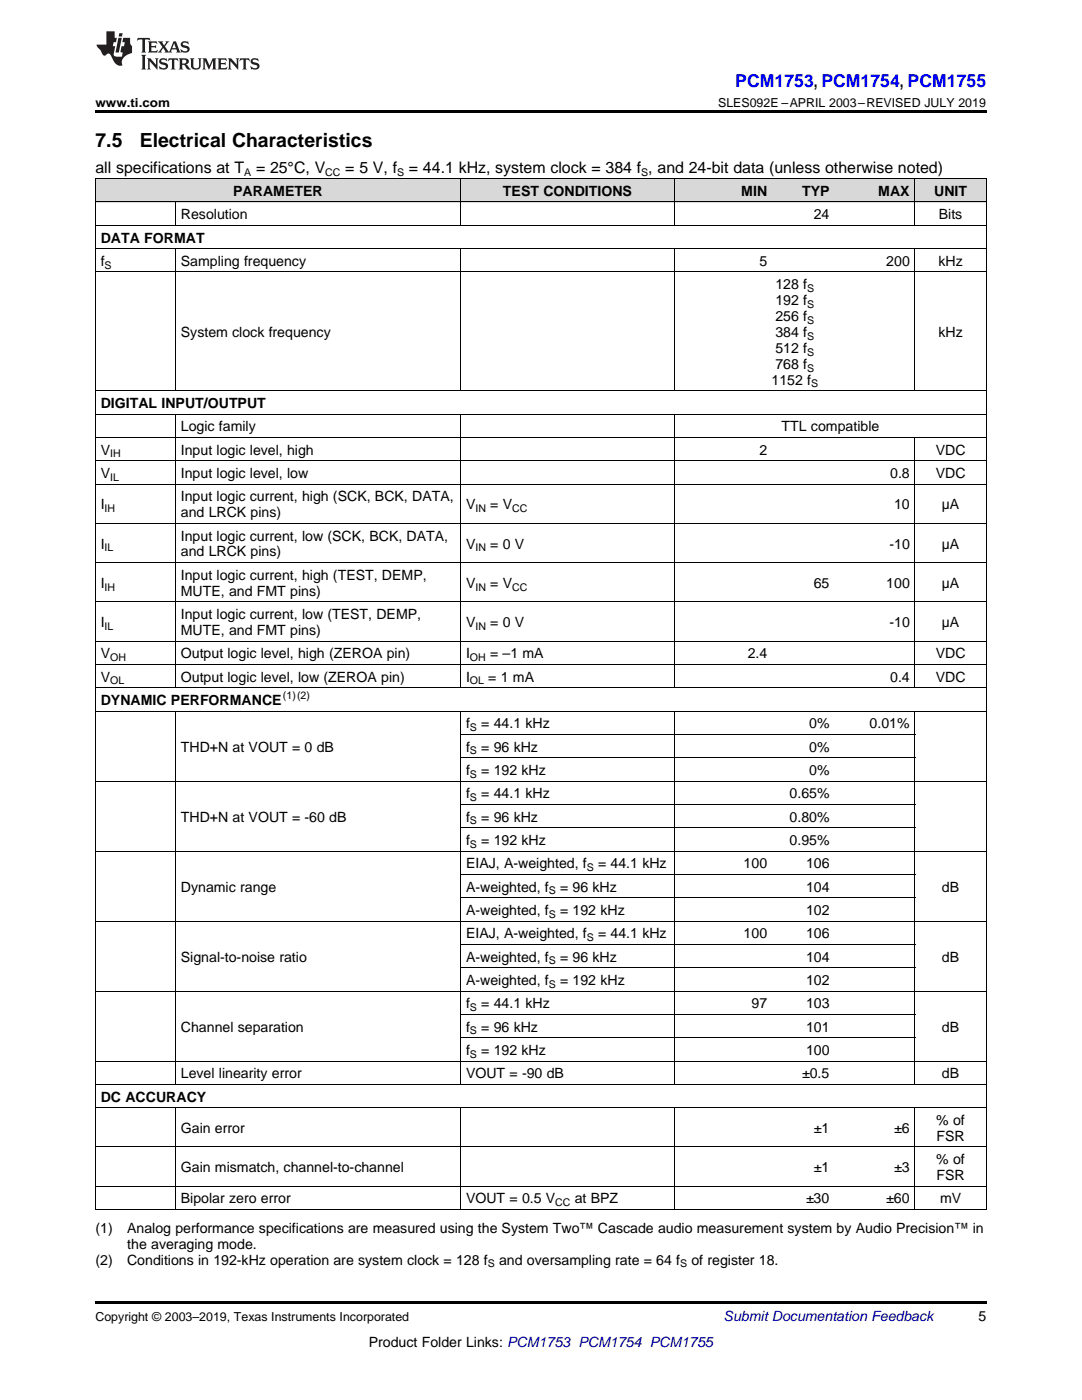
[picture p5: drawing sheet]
<svg xmlns="http://www.w3.org/2000/svg" width="216mm" height="279mm" viewBox="0 0 216 279" stroke-linecap="round" stroke-linejoin="round" font-family="sans-serif">
<defs><g id="words">
<g font-size="3.9">
<text x="19" y="29.3">7.5</text>
<text x="27.9" y="29.3">Electrical Characteristics</text>
</g>
<text font-size="3.5" fill="#00f" x="146.7" y="17.3">PCM1753, PCM1754, PCM1755</text>
<g font-size="3.2">
<text x="19" y="34.4">all specifications at T</text>
<text x="51.1" y="34.4">= 25°C, V</text>
<text x="68.9" y="34.4">= 5 V, f</text>
<text x="81.6" y="34.4">= 44.1 kHz, system clock = 384 f , and 24-bit data (unless otherwise noted)</text>
</g>
<g font-size="2.8">
<text x="46.5" y="39.1">PARAMETER</text>
<text x="100.4" y="39.1">TEST CONDITIONS</text>
<text x="147.9" y="39.1">MIN</text>
<text x="160.1" y="39.1">TYP</text>
<text x="175.3" y="39.1">MAX</text>
<text x="186.4" y="39.1">UNIT</text>
<text x="36.1" y="43.7">Resolution</text>
<text x="162.4" y="43.7">24</text>
<text x="187.3" y="43.7">Bits</text>
<text x="20.1" y="48.4">DATA FORMAT</text>
<text x="20.1" y="53.1">f</text>
<text x="36.1" y="53.1">Sampling frequency</text>
<text x="151.5" y="53.1">5</text>
<text x="176.8" y="53.1">200</text>
<text x="187.3" y="53.1">kHz</text>
<text x="154.7" y="57.7">128 f</text>
<text x="154.7" y="60.9">192 f</text>
<text x="154.7" y="64.1">256 f</text>
<text x="36.1" y="67.2">System clock frequency</text>
<text x="154.7" y="67.2">384 f</text>
<text x="154.7" y="70.4">512 f</text>
<text x="187.3" y="67.2">kHz</text>
<text x="154" y="76.8">1152 f</text>
<text x="154.7" y="73.6">768 f</text>
<text x="20.1" y="81.4">DIGITAL INPUT/OUTPUT</text>
<text x="36.1" y="86.1">Logic family</text>
<text x="156" y="86.1">TTL compatible</text>
<text x="20.1" y="90.7">V</text>
<text x="20.1" y="95.4">V</text>
<text x="36.1" y="90.7">Input logic level, high</text>
<text x="36.1" y="95.4">Input logic level, low</text>
<text x="151.5" y="90.7">2</text>
<text x="177.6" y="95.4">0.8</text>
<text x="186.7" y="90.7">VDC</text>
<text x="186.7" y="95.4">VDC</text>
<text x="20.1" y="101.6">I</text>
<text x="36.1" y="100">Input logic current, high (SCK, BCK, DATA,</text>
<text x="93" y="101.6">V</text>
<text x="97.8" y="101.6">= V</text>
<text x="178.4" y="101.6">10</text>
<text x="187.9" y="101.6">µA</text>
<text x="36.1" y="103.2">and LRCK pins)</text>
<text x="36.1" y="107.9">Input logic current, low (SCK, BCK, DATA,</text>
<text x="20.1" y="109.5">I</text>
<text x="36.1" y="111.1">and LRCK pins)</text>
<text x="93" y="109.5">V</text>
<text x="97.8" y="109.5">= 0 V</text>
<text x="177.5" y="109.5">-10</text>
<text x="187.9" y="109.5">µA</text>
<text x="20.1" y="117.3">I</text>
<text x="36.1" y="115.7">Input logic current, high (TEST, DEMP,</text>
<text x="36.1" y="118.9">MUTE, and FMT pins)</text>
<text x="93" y="117.3">V</text>
<text x="97.8" y="117.3">= V</text>
<text x="162.4" y="117.3">65</text>
<text x="176.8" y="117.3">100</text>
<text x="187.9" y="117.3">µA</text>
<text x="20.1" y="125.1">I</text>
<text x="36.1" y="123.5">Input logic current, low (TEST, DEMP,</text>
<text x="93" y="125.1">V</text>
<text x="97.8" y="125.1">= 0 V</text>
<text x="177.5" y="125.1">-10</text>
<text x="187.9" y="125.1">µA</text>
<text x="20.1" y="131.4">V</text>
<text x="36.1" y="126.7">MUTE, and FMT pins)</text>
<text x="36.1" y="131.4">Output logic level, high (ZEROA pin)</text>
<text x="93" y="131.4">I</text>
<text x="97.8" y="131.4">= –1 mA</text>
<text x="149.2" y="131.4">2.4</text>
<text x="186.7" y="131.4">VDC</text>
<text x="20.1" y="136">V</text>
<text x="36.1" y="136">Output logic level, low (ZEROA pin)</text>
<text x="93" y="136">I</text>
<text x="97.4" y="136">= 1 mA</text>
<text x="177.6" y="136">0.4</text>
<text x="186.7" y="136">VDC</text>
<text x="20.1" y="140.7">DYNAMIC PERFORMANCE</text>
<text x="93" y="145.3">f</text>
<text x="96" y="145.3">= 44.1 kHz</text>
<text x="161.5" y="145.3">0%</text>
<text x="173.5" y="145.3">0.01%</text>
<text x="36.1" y="150">THD+N at VOUT = 0 dB</text>
<text x="93" y="150">f</text>
<text x="93" y="154.7">f</text>
<text x="96" y="150">= 96 kHz</text>
<text x="96" y="154.7">= 192 kHz</text>
<text x="161.5" y="150">0%</text>
<text x="161.5" y="154.7">0%</text>
<text x="93" y="159.3">f</text>
<text x="96" y="159.3">= 44.1 kHz</text>
<text x="157.6" y="159.3">0.65%</text>
<text x="36.1" y="164">THD+N at VOUT = -60 dB</text>
<text x="93" y="164">f</text>
<text x="96" y="164">= 96 kHz</text>
<text x="157.6" y="164">0.80%</text>
<text x="93" y="168.6">f</text>
<text x="93" y="173.3">EIAJ, A-weighted, f</text>
<text x="96" y="168.6">= 192 kHz</text>
<text x="119.3" y="173.3">= 44.1 kHz</text>
<text x="148.4" y="173.3">100</text>
<text x="157.6" y="168.6">0.95%</text>
<text x="160.8" y="173.3">106</text>
<text x="36.1" y="177.9">Dynamic range</text>
<text x="93" y="177.9">A-weighted, f</text>
<text x="111.8" y="177.9">= 96 kHz</text>
<text x="160.8" y="177.9">104</text>
<text x="188" y="177.9">dB</text>
<text x="93" y="182.6">A-weighted, f</text>
<text x="111.8" y="182.6">= 192 kHz</text>
<text x="160.8" y="182.6">102</text>
<text x="36.1" y="191.9">Signal-to-noise ratio</text>
<text x="93" y="187.3">EIAJ, A-weighted, f</text>
<text x="93" y="191.9">A-weighted, f</text>
<text x="111.8" y="191.9">= 96 kHz</text>
<text x="119.3" y="187.3">= 44.1 kHz</text>
<text x="148.4" y="187.3">100</text>
<text x="160.8" y="187.3">106</text>
<text x="160.8" y="191.9">104</text>
<text x="188" y="191.9">dB</text>
<text x="93" y="196.6">A-weighted, f</text>
<text x="111.8" y="196.6">= 192 kHz</text>
<text x="160.8" y="196.6">102</text>
<text x="93" y="201.2">f</text>
<text x="96" y="201.2">= 44.1 kHz</text>
<text x="150" y="201.2">97</text>
<text x="160.8" y="201.2">103</text>
<text x="36.1" y="205.9">Channel separation</text>
<text x="93" y="205.9">f</text>
<text x="96" y="205.9">= 96 kHz</text>
<text x="160.8" y="205.9">101</text>
<text x="188" y="205.9">dB</text>
<text x="36.1" y="215.2">Level linearity error</text>
<text x="93" y="210.5">f</text>
<text x="93" y="215.2">VOUT = -90 dB</text>
<text x="96" y="210.5">= 192 kHz</text>
<text x="160.1" y="215.2">±0.5</text>
<text x="160.8" y="210.5">100</text>
<text x="188" y="215.2">dB</text>
<text x="20.1" y="219.9">DC ACCURACY</text>
<text x="36.1" y="226.1">Gain error</text>
<text x="162.4" y="226.1">±1</text>
<text x="178.4" y="226.1">±6</text>
<text x="186.8" y="224.5">% of</text>
<text x="186.9" y="227.7">FSR</text>
<text x="36.1" y="233.9">Gain mismatch, channel-to-channel</text>
<text x="162.4" y="233.9">±1</text>
<text x="178.4" y="233.9">±3</text>
<text x="186.8" y="232.3">% of</text>
<text x="186.9" y="235.5">FSR</text>
<text x="36.1" y="240.2">Bipolar zero error</text>
<text x="93" y="240.2">VOUT = 0.5 V</text>
<text x="114.7" y="240.2">at BPZ</text>
<text x="160.8" y="240.2">±30</text>
<text x="176.8" y="240.2">±60</text>
<text x="187.6" y="240.2">mV</text>
<text x="19" y="246">(1)</text>
<text x="25.4" y="246">Analog performance specifications are measured using the System Two™ Cascade audio measurement system by Audio Precision™ in</text>
<text x="25.4" y="249.2">the averaging mode.</text>
<text x="19" y="252.4">(2)</text>
<text x="25.4" y="252.4">Conditions in 192-kHz operation are system clock = 128 f</text>
<text x="99.6" y="252.4">and oversampling rate = 64 f</text>
<text x="138" y="252.4">of register 18.</text>
<text x="195.3" y="263.6">5</text>
<text x="73.6" y="268.9">Product Folder Links: PCM1753 PCM1754 PCM1755</text>
</g>
<text font-size="2.8" fill="#0000c8" x="144.4" y="263.6">Submit Documentation Feedback</text>
<g font-size="2.5">
<text x="19" y="21.4">www.ti.com</text>
<text x="143.3" y="21.4">SLES092E –APRIL 2003–REVISED JULY 2019</text>
<text x="19" y="263.6">Copyright © 2003–2019, Texas Instruments Incorporated</text>
</g>
<g font-size="2.1">
<text x="48.7" y="35.1">A</text>
<text x="64.9" y="35.1">CC</text>
<text x="79.2" y="35.1">S</text>
<text x="128" y="35.1">S</text>
<text x="20.9" y="53.6">S</text>
<text x="161" y="58.3">S</text>
<text x="161" y="61.5">S</text>
<text x="161" y="64.6">S</text>
<text x="161" y="67.8">S</text>
<text x="161" y="71">S</text>
<text x="161" y="74.2">S</text>
<text x="161.9" y="77.3">S</text>
<text x="22" y="91.3">IH</text>
<text x="22" y="96">IL</text>
<text x="20.9" y="102.2">IH</text>
<text x="94.9" y="102.2">IN</text>
<text x="102.2" y="102.2">CC</text>
<text x="20.9" y="110">IL</text>
<text x="94.9" y="110">IN</text>
<text x="20.9" y="117.9">IH</text>
<text x="94.9" y="117.9">IN</text>
<text x="102.2" y="117.9">CC</text>
<text x="20.9" y="125.7">IL</text>
<text x="94.9" y="125.7">IN</text>
<text x="22" y="131.9">OH</text>
<text x="93.8" y="131.9">OH</text>
<text x="22" y="136.6">OL</text>
<text x="93.8" y="136.6">OL</text>
<text x="56.5" y="139.6">(1)(2)</text>
<text x="93.8" y="145.9">S</text>
<text x="93.8" y="150.6">S</text>
<text x="93.8" y="155.2">S</text>
<text x="93.8" y="159.9">S</text>
<text x="93.8" y="164.5">S</text>
<text x="93.8" y="169.2">S</text>
<text x="117.1" y="173.8">S</text>
<text x="109.5" y="178.5">S</text>
<text x="109.5" y="183.2">S</text>
<text x="117.1" y="187.8">S</text>
<text x="109.5" y="192.5">S</text>
<text x="109.5" y="197.1">S</text>
<text x="93.8" y="201.8">S</text>
<text x="93.8" y="206.4">S</text>
<text x="93.8" y="211.1">S</text>
<text x="110.8" y="240.7">CC</text>
<text x="97.3" y="252.9">S</text>
<text x="135.7" y="252.9">S</text>
</g>
</g></defs>
<g fill="#d8d8d8">
<path d="M19 35.7h16v4.7h-16z"/>
<path d="M35 35.7h37.4v4.7h-37.4z"/>
<path d="M72.4 35.7h19.5v4.7h-19.5z"/>
<path d="M91.9 35.7h42.7v4.7h-42.7z"/>
<path d="M134.6 35.7h19.6v4.7h-19.6z"/>
<path d="M154.2 35.7h12.4v4.7h-12.4z"/>
<path d="M166.6 35.7h16v4.7h-16z"/>
<path d="M182.6 35.7h14.2v4.7h-14.2z"/>
</g>
<path d="M19 22h177.8v.5h-177.8zM19 259.7h177.8v.5h-177.8z" fill="#000"/>
<g fill="none" stroke="#000" stroke-width=".2">
<path d="M19 35.6l177.8 .1v205.7M19.1 35.7v205.7M91.9 35.7v9.3M134.6 35.7v9.3M182.5 35.7v9.3M19 54.3h177.8M19 49.6h177.8M19 45h177.8M19 40.3h177.8M35 40.3v4.7M35 49.6v28.4M91.9 49.6v28.4"/>
<path d="M134.6 49.6v28.4M182.5 49.6v28.4M19 78h177.8M19 96.6h177.8M19 92h177.8M19 87.3h177.8M19 82.6h177.8M35 82.7v54.6M91.9 82.7v54.6M134.6 82.7v54.6M182.5 87.3v50M19 112.3h177.8"/>
<path d="M19 104.4h177.8M19 137.2h177.8M19 132.6h177.8M19 127.9h177.8M19 120.1h177.8M19 155.9h177.8M19 141.9h177.8M35 141.9v74.6M91.9 141.9v74.6M91.9 151.2h90.7M91.9 146.6h90.7M134.6 141.9v74.6"/>
<path d="M182.5 141.9v74.6M19 169.8h177.8M91.9 179.2h90.7M91.9 174.5h90.7M91.9 165.2h90.7M91.9 160.5h90.7M19 197.8h177.8M19 183.8h177.8M91.9 193.1h90.7M91.9 188.5h90.7M19 216.4h177.8M19 211.8h177.8"/>
<path d="M91.9 207.1h90.7M91.9 202.4h90.7M19 236.7h177.8M19 228.9h177.8M19 221.1h177.8M35 221.1v20.3M91.9 221.1v20.3M134.6 221.1v20.3M182.5 221.1v20.3M19 241.4h177.8"/>
</g>
<g fill="#231f20">
<path d="M27.5 7.6l-.1 .5 .4-.2h.6v.1v2.1l-.2 .4h1l-.3-.4v-2.1l.1-.1h.5l.5 .2-.2-.5zM29.5 8.3l.2 .3v1.5l-.2 .4h1.8l.2-.6a1.04 1.04 0 0 1-1.3 .2v-.7h.6l.3 .2v-.6l-.3 .2h-.6v-.6l.8-.1 .4 .3-.2-.5zM31.5 8.3l.9 1.1-.9 1.1h.8l-.2-.2 .5-.7 .4 .7-.2 .2h1.5l-.1-.2 .1-.4h.9l.1 .4-.2 .2h1l-.3-.3-.7-1.9h-.5l-.9 2-.8-1 .9-1h-.8l.1 .3-.3 .5-.4-.6 .2-.2zM34.7 8.6l.4 1h-.7zM36.3 8.4a.63 .63 0 0 0-.2 .7 .63 .63 0 0 0 .6 .4l.6 .2 .1 .2a.75 .75 0 0 1-.7 .4 .75 .75 0 0 1-.6-.5l.1 .7 .1-.1a1.11 1.11 0 0 0 1.5-.6 1.13 1.13 0 0 0-1.2-.8l-.1-.4a1.04 1.04 0 0 1 1.2 .2l-.2-.5-.1 .1-.5-.2zM28.2 10.9l.2 .4v2.2l-.2 .4h1l-.3-.4v-2.2l.3-.4zM29.3 11.6l.3 .4v1.5l-.3 .4h.8l-.2-.4v-1.3l1.5 1.7v-1.9l.2-.4h-.7l.2 .4v.9l-1.1-1.3zM32 11.8a.62 .62 0 0 0-.2 .7 .62 .62 0 0 0 .6 .4l.6 .1 .1 .3a.76 .76 0 0 1-.7 .3 .76 .76 0 0 1-.6-.4l.1 .7 .1-.1a1.11 1.11 0 0 0 1.5-.6 1.13 1.13 0 0 0-1.2-.8l-.1-.4a1.04 1.04 0 0 1 1.2 .2l-.2-.6-.1 .1-.5-.1zM33.7 11.6l-.2 .6a.61 .61 0 0 1 .8-.3v1.6l-.2 .4h.9l-.2-.4v-1.6a.63 .63 0 0 1 .8 .3l-.2-.6zM35.6 11.6l.3 .4v1.5l-.3 .4h1l-.2-.2v-.8l.5 .2a.76 .76 0 0 0 1.2 .7l-1-1a.58 .58 0 0 0 .6-.5 .58 .58 0 0 0-.5-.6zM36.4 11.9h.1a.45 .45 0 0 1 .5 .1 .45 .45 0 0 1 .1 .5l-.7 .2zM37.9 11.6l.2 .2a2.17 2.17 0 0 0 .3 1.9 .99 .99 0 0 0 1.6-.6v-1.1l.2-.4h-.7l.2 .2a1.92 1.92 0 0 1-.2 1.8 .6 .6 0 0 1-.9-.5v-1.1l.2-.4zM40.4 11.6l.2 .4v1.5l-.2 .4h.7l-.2-.4v-1.4l.8 1.8 .8-1.8v1.4l-.2 .4h.9l-.2-.4v-1.5l.2-.4h-.8l-.6 1.5-.6-1.5zM43.4 11.6l.2 .4v1.5l-.2 .4h1.8l.2-.6a1.04 1.04 0 0 1-1.3 .1v-.6h.5l.4 .2v-.6l-.4 .2h-.5v-.7h.8l.3 .3-.1-.6zM45.5 11.6l.2 .4v1.5l-.2 .4h.7l-.2-.4v-1.3l1.5 1.7v-1.9l.2-.4h-.7l.2 .4v.9l-1.1-1.3zM47.9 11.6l-.1 .6a.61 .61 0 0 1 .8-.3v1.6l-.3 .4h1l-.3-.4 .1-1.6a.63 .63 0 0 1 .7 .3l-.1-.6zM50.2 11.8a.62 .62 0 0 0-.2 .7 .62 .62 0 0 0 .6 .4l.6 .1 .2 .3a.76 .76 0 0 1-.8 .3 .76 .76 0 0 1-.6-.4l.1 .7 .2-.1a1.11 1.11 0 0 0 1.5-.6 1.13 1.13 0 0 0-1.3-.8l-.1-.4a1.04 1.04 0 0 1 1.2 .2l-.1-.6-.2 .1-.5-.1z"/>
<path d="M21.2 6.3v2.6h-1.9l.1 .4 .7 .9a.91 .91 0 0 0 1 .8 .56 .56 0 0 1 .5-.3 .56 .56 0 0 1 .5 .3l.4 .8a1.53 1.53 0 0 0 1.9 1.2 1.54 1.54 0 0 1 1-2.1l.9-.3v-1.4a1.52 1.52 0 0 1-.3-1.6h-1.4l-.2 .8h.5l-.2 .8h-.4l-.2 1v.2l.4 .1-.2 .8a1.93 1.93 0 0 1-1.6-.3l.3-1.8h-.5l.2-.8h.4l.2-.8h-.4v-1.3zM23.6 7.6l-.6 2.9h.7l.6-2.9zM23.8 6.6l-.1 .7h.6l.2-.7z"/>
</g>
<use href="#words"/>
</svg>
